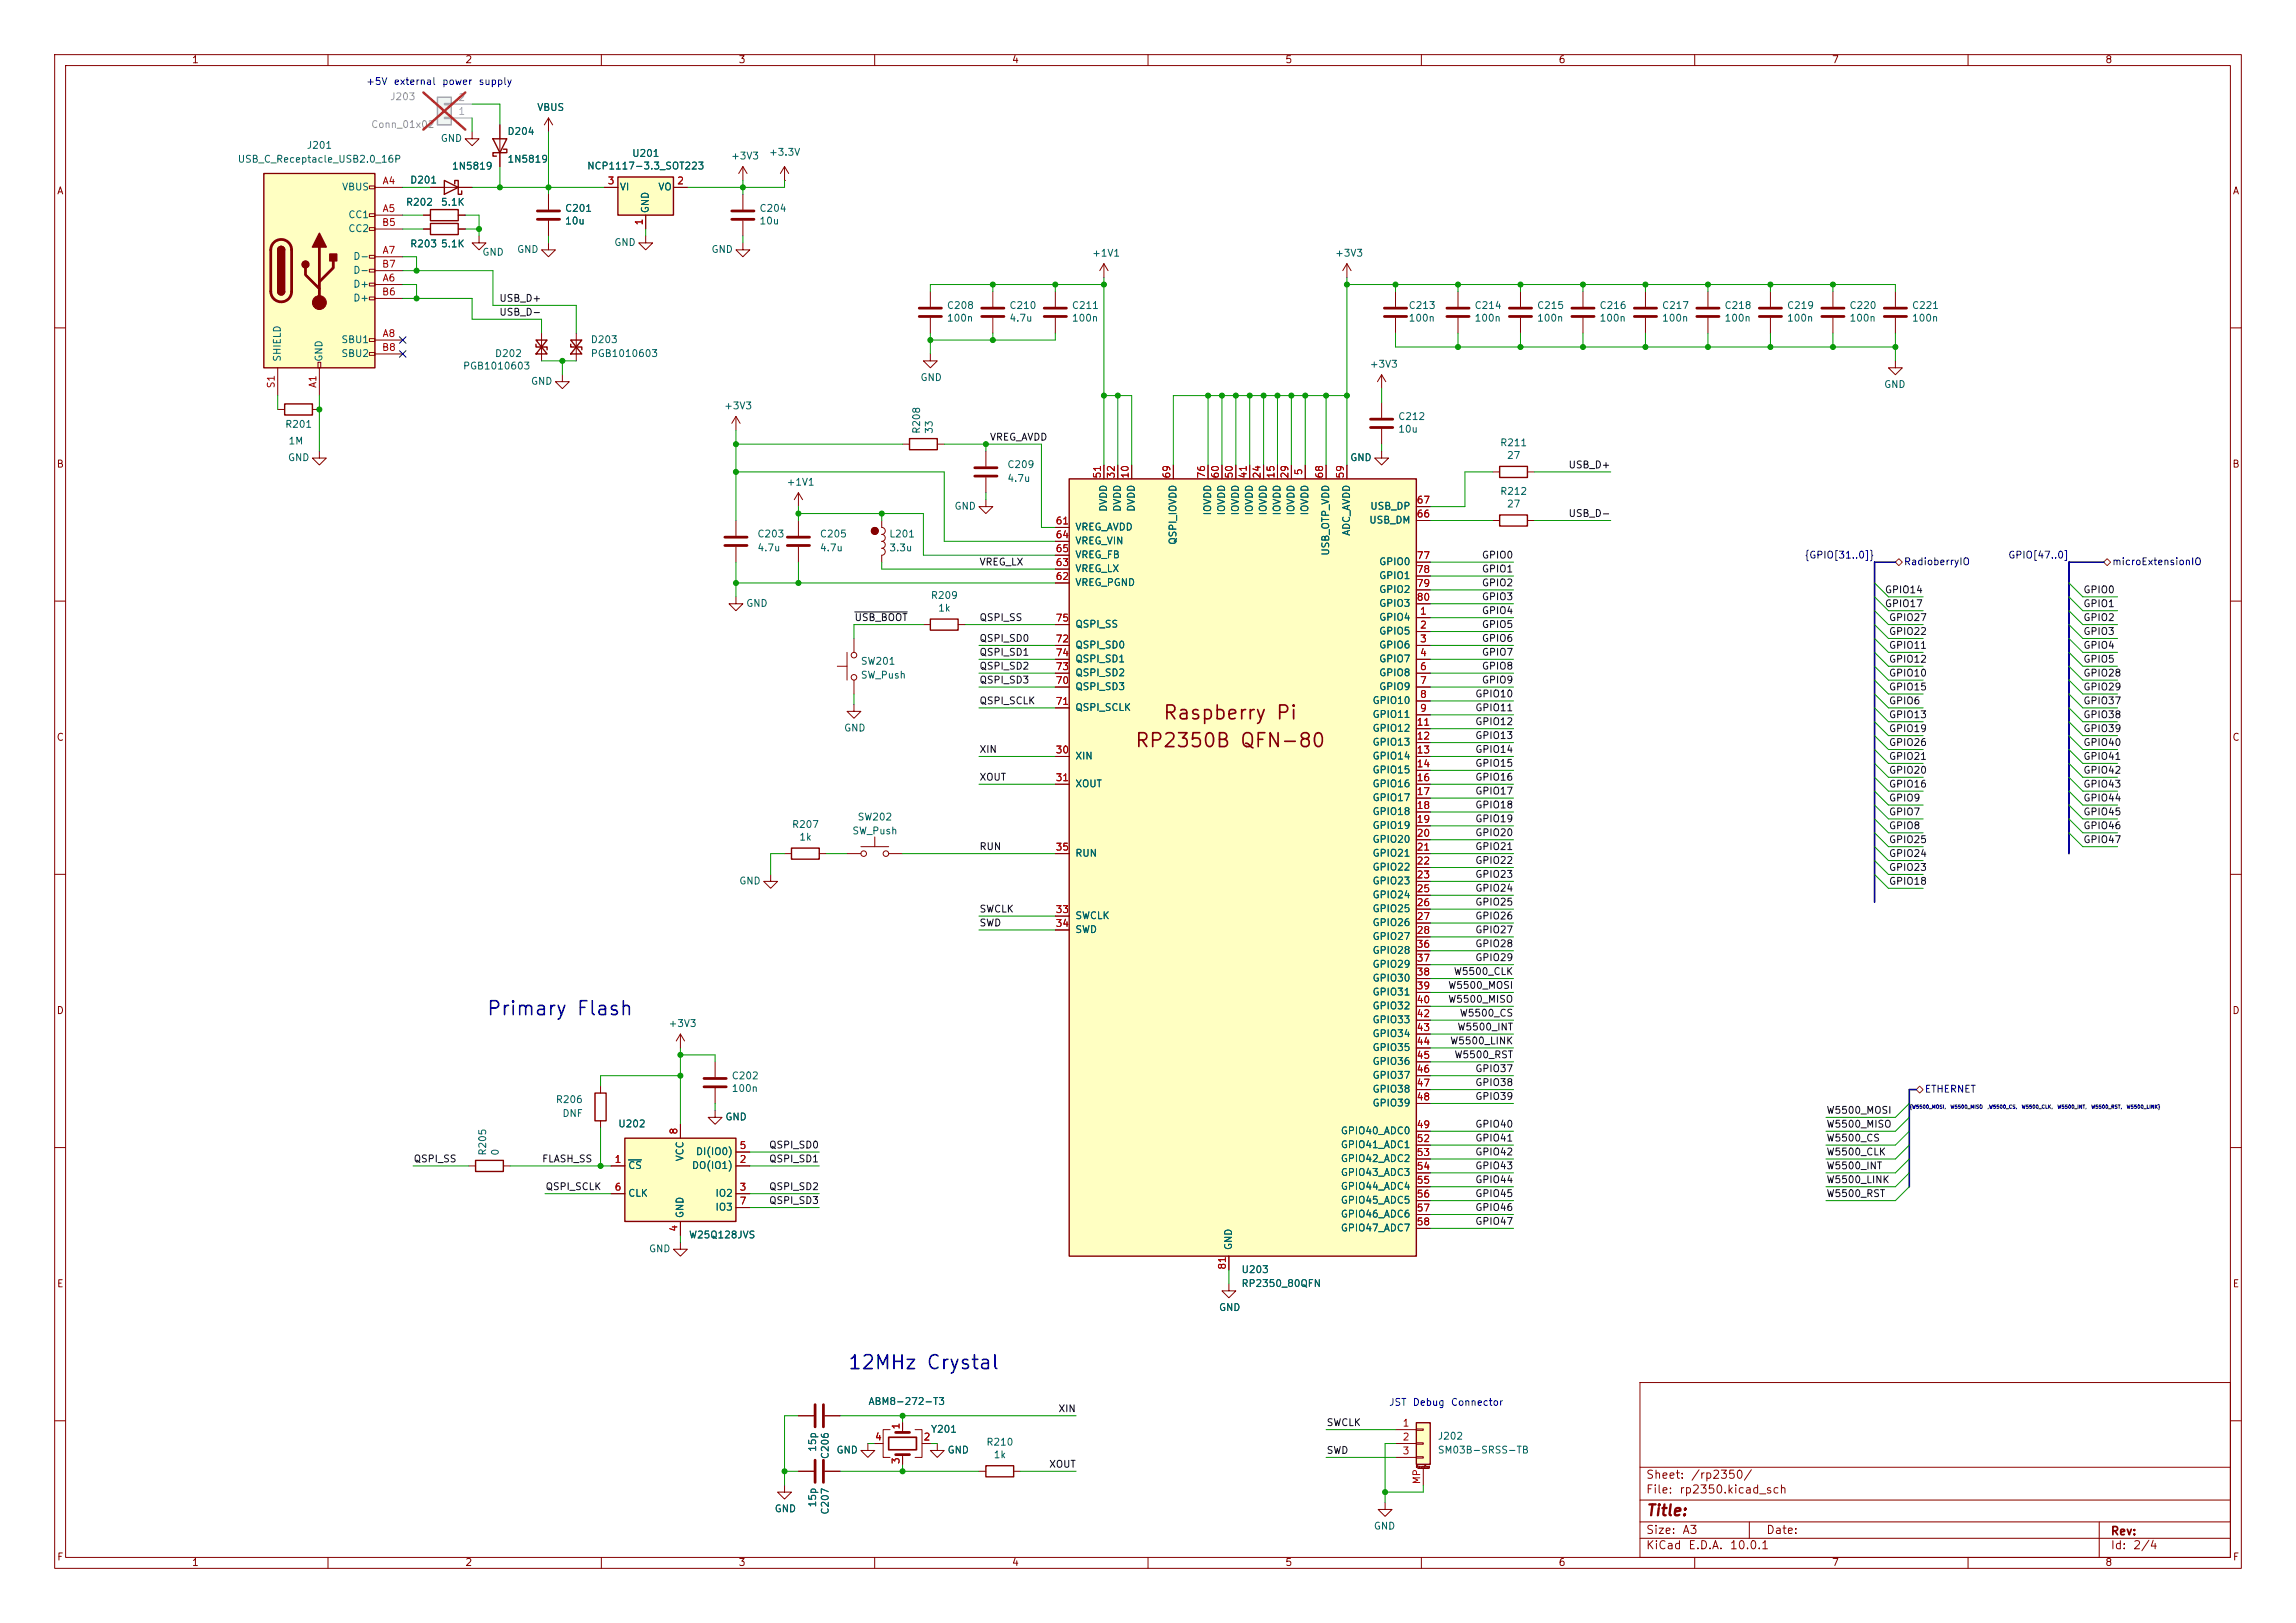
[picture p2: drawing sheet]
<svg xmlns="http://www.w3.org/2000/svg" width="420mm" height="297mm" viewBox="0 0 420 297" stroke-linecap="round" stroke-linejoin="round" font-family="sans-serif">
<defs><g id="words">
<g font-size="2.5" fill="#840000">
<text x="207.5" y="137.4">RP2350B QFN-80</text>
<text x="212.6" y="132.3">Raspberry Pi</text>
</g>
<g font-size="2.5" fill="#0000c2">
<text x="88.9" y="186.4">Primary Flash</text>
<text x="154.9" y="251.2">12MHz Crystal</text>
</g>
<text font-size="2" fill="#840000" x="301" y="277.9">Title:</text>
<g font-size="1.5" fill="#840000">
<text x="301" y="273.7">File:</text>
<text x="301" y="271">Sheet:</text>
<text x="307.1" y="273.7">rp2350.kicad_sch</text>
<text x="309.2" y="271">/rp2350/</text>
<text x="301" y="281.1">Size:</text>
<text x="307.6" y="281.1">A3</text>
<text x="323" y="281.1">Date:</text>
<text x="386" y="281.3">Rev:</text>
<text x="301" y="283.9">KiCad</text>
<text x="308.7" y="283.9">E.D.A.</text>
<text x="316.3" y="283.9">10.0.1</text>
<text x="386" y="283.9">Id:</text>
<text x="390.1" y="283.9">2/4</text>
</g>
<g font-size="1.3" fill="#840000">
<text x="35" y="11.9">1</text>
<text x="85" y="11.9">2</text>
<text x="135" y="11.9">3</text>
<text x="185" y="11.9">4</text>
<text x="235" y="11.9">5</text>
<text x="285" y="11.9">6</text>
<text x="335" y="11.9">7</text>
<text x="385" y="11.9">8</text>
<text x="10.3" y="35.9">A</text>
<text x="408.3" y="35.9">A</text>
<text x="10.3" y="85.9">B</text>
<text x="408.2" y="85.9">B</text>
<text x="10.3" y="135.9">C</text>
<text x="408.2" y="135.9">C</text>
<text x="10.3" y="185.9">D</text>
<text x="408.2" y="185.9">D</text>
<text x="10.3" y="235.9">E</text>
<text x="408.3" y="235.9">E</text>
<text x="10.3" y="285.9">F</text>
<text x="35" y="286.9">1</text>
<text x="85" y="286.9">2</text>
<text x="135" y="286.9">3</text>
<text x="185" y="286.9">4</text>
<text x="235" y="286.9">5</text>
<text x="285" y="286.9">6</text>
<text x="335" y="286.9">7</text>
<text x="385" y="286.9">8</text>
<text x="408.3" y="285.9">F</text>
</g>
<g font-size="1.3" fill="#0000c2">
<text x="66.9" y="15.9">+5V</text>
<text x="71.9" y="15.9">external</text>
<text x="80.8" y="15.9">power</text>
<text x="87.4" y="15.9">supply</text>
<text x="254" y="257.6">JST</text>
<text x="258.3" y="257.6">Debug</text>
<text x="265.3" y="257.6">Connector</text>
</g>
<g font-size="1.3" fill="#989898">
<text x="67.8" y="23.7">Conn_01x02</text>
<text x="71.3" y="18.6">J203</text>
</g>
<g font-size="1.3" fill="#aaa">
<text x="83.7" y="21.3">1</text>
<text x="83.7" y="18.8">2</text>
</g>
<g font-size="1.3" fill="#006464">
<text x="98.2" y="20.6">VBUS</text>
<text x="56" y="27.5">J201</text>
<text x="80.5" y="26.3">GND</text>
<text x="92.7" y="25">D204</text>
<text x="115.5" y="29">U201</text>
<text x="133.6" y="29.5">+3V3</text>
<text x="140.6" y="28.8">+3.3V</text>
<text x="43.4" y="30.1">USB_C_Receptacle_USB2.0_16P</text>
<text x="62.5" y="35.2">VBUS</text>
<text x="74.9" y="33.9">D201</text>
<text x="82.6" y="31.3">1N5819</text>
<text x="92.7" y="30.1">1N5819</text>
<text x="107.3" y="31.3">NCP1117-3.3_SOT223</text>
<text x="113.3" y="35.2">VI</text>
<text x="120.3" y="35.2">VO</text>
<text x="63.6" y="40.2">CC1</text>
<text x="74.2" y="37.9">R202</text>
<text x="80.6" y="37.9">5.1K</text>
<text x="103.3" y="39.1">C201</text>
<text x="103.3" y="41.4">10u</text>
<text x="119" y="39.1" transform="rotate(-90 119 39.1)">GND</text>
<text x="138.8" y="39.1">C204</text>
<text x="138.8" y="41.4">10u</text>
<text x="63.6" y="42.8">CC2</text>
<text x="64.5" y="47.9">D-</text>
<text x="74.9" y="45.6">R203</text>
<text x="80.6" y="45.6">5.1K</text>
<text x="88.1" y="47.1">GND</text>
<text x="94.5" y="46.6">GND</text>
<text x="112.3" y="45.3">GND</text>
<text x="130" y="46.6">GND</text>
<text x="199.7" y="47.3">+1V1</text>
<text x="244.1" y="47.3">+3V3</text>
<text x="64.5" y="52.9">D+</text>
<text x="64.5" y="50.4">D-</text>
<text x="64.5" y="55.5">D+</text>
<text x="173.1" y="56.8">C208</text>
<text x="173.1" y="59.2">100n</text>
<text x="184.5" y="56.8">C210</text>
<text x="184.5" y="59.2">4.7u</text>
<text x="196" y="56.8">C211</text>
<text x="196" y="59.2">100n</text>
<text x="257.6" y="56.8">C213</text>
<text x="257.6" y="59.2">100n</text>
<text x="269.6" y="56.8">C214</text>
<text x="269.6" y="59.2">100n</text>
<text x="281.1" y="56.8">C215</text>
<text x="281.1" y="59.2">100n</text>
<text x="292.5" y="56.8">C216</text>
<text x="292.5" y="59.2">100n</text>
<text x="303.9" y="56.8">C217</text>
<text x="303.9" y="59.2">100n</text>
<text x="315.4" y="56.8">C218</text>
<text x="315.4" y="59.2">100n</text>
<text x="326.8" y="56.8">C219</text>
<text x="326.8" y="59.2">100n</text>
<text x="338.2" y="56.8">C220</text>
<text x="338.2" y="59.2">100n</text>
<text x="349.6" y="56.8">C221</text>
<text x="349.6" y="59.2">100n</text>
<text x="62.3" y="63.1">SBU1</text>
<text x="62.3" y="65.6">SBU2</text>
<text x="90.4" y="65.6">D202</text>
<text x="108" y="63.1">D203</text>
<text x="108" y="65.6">PGB1010603</text>
<text x="51.7" y="66.3" transform="rotate(-90 51.7 66.3)">SHIELD</text>
<text x="59.3" y="66.3" transform="rotate(-90 59.3 66.3)">GND</text>
<text x="84.6" y="67.9">PGB1010603</text>
<text x="97" y="70.7">GND</text>
<text x="168.3" y="70">GND</text>
<text x="250.5" y="67.6">+3V3</text>
<text x="344.5" y="71.3">GND</text>
<text x="132.4" y="75.2">+3V3</text>
<text x="255.7" y="77.2">C212</text>
<text x="52.1" y="78.6">R201</text>
<text x="52.7" y="81.6">1M</text>
<text x="168.6" y="79.5" transform="rotate(-90 168.6 79.5)">R208</text>
<text x="170.9" y="79.5" transform="rotate(-90 170.9 79.5)">33</text>
<text x="255.7" y="79.5">10u</text>
<text x="274.3" y="82">R211</text>
<text x="52.6" y="84.7">GND</text>
<text x="143.8" y="89.2">+1V1</text>
<text x="184.2" y="86">C209</text>
<text x="184.2" y="88.5">4.7u</text>
<text x="246.9" y="84.7">GND</text>
<text x="275.5" y="84.3">27</text>
<text x="174.5" y="93.6">GND</text>
<text x="202.8" y="93.7" transform="rotate(-90 202.8 93.7)">DVDD</text>
<text x="205.3" y="93.7" transform="rotate(-90 205.3 93.7)">DVDD</text>
<text x="207.9" y="93.7" transform="rotate(-90 207.9 93.7)">DVDD</text>
<text x="221.8" y="94.4" transform="rotate(-90 221.8 94.4)">IOVDD</text>
<text x="224.4" y="94.4" transform="rotate(-90 224.4 94.4)">IOVDD</text>
<text x="226.9" y="94.4" transform="rotate(-90 226.9 94.4)">IOVDD</text>
<text x="229.5" y="94.4" transform="rotate(-90 229.5 94.4)">IOVDD</text>
<text x="232" y="94.4" transform="rotate(-90 232 94.4)">IOVDD</text>
<text x="234.5" y="94.4" transform="rotate(-90 234.5 94.4)">IOVDD</text>
<text x="237.1" y="94.4" transform="rotate(-90 237.1 94.4)">IOVDD</text>
<text x="239.6" y="94.4" transform="rotate(-90 239.6 94.4)">IOVDD</text>
<text x="250.5" y="93.6">USB_DP</text>
<text x="274.3" y="90.9">R212</text>
<text x="275.5" y="93.2">27</text>
<text x="138.4" y="98.7">C203</text>
<text x="138.4" y="101.2">4.7u</text>
<text x="149.9" y="98.7">C205</text>
<text x="149.9" y="101.2">4.7u</text>
<text x="162.6" y="98.7">L201</text>
<text x="162.6" y="101.2">3.3u</text>
<text x="196.6" y="97.4">VREG_AVDD</text>
<text x="196.6" y="99.9">VREG_VIN</text>
<text x="215.5" y="99.8" transform="rotate(-90 215.5 99.8)">QSPI_IOVDD</text>
<text x="243.4" y="101.8" transform="rotate(-90 243.4 101.8)">USB_OTP_VDD</text>
<text x="247.2" y="98.2" transform="rotate(-90 247.2 98.2)">ADC_AVDD</text>
<text x="250.4" y="96.1">USB_DM</text>
<text x="196.6" y="107.5">VREG_PGND</text>
<text x="196.6" y="105">VREG_LX</text>
<text x="196.6" y="102.5">VREG_FB</text>
<text x="252.2" y="103.7">GPIO0</text>
<text x="252.2" y="106.3">GPIO1</text>
<text x="136.4" y="111.4">GND</text>
<text x="170.2" y="109.9">R209</text>
<text x="171.5" y="112.2">1k</text>
<text x="252.2" y="113.9">GPIO4</text>
<text x="252.2" y="108.8">GPIO2</text>
<text x="252.2" y="111.4">GPIO3</text>
<text x="196.6" y="119">QSPI_SD0</text>
<text x="196.6" y="115.2">QSPI_SS</text>
<text x="252.2" y="116.4">GPIO5</text>
<text x="252.2" y="119">GPIO6</text>
<text x="157.4" y="121.9">SW201</text>
<text x="157.4" y="124.5">SW_Push</text>
<text x="196.6" y="124.1">QSPI_SD2</text>
<text x="196.6" y="121.5">QSPI_SD1</text>
<text x="252.2" y="121.5">GPIO7</text>
<text x="252.2" y="124.1">GPIO8</text>
<text x="196.6" y="126.6">QSPI_SD3</text>
<text x="196.6" y="130.4">QSPI_SCLK</text>
<text x="251" y="129.1">GPIO10</text>
<text x="251" y="131.7">GPIO11</text>
<text x="252.2" y="126.6">GPIO9</text>
<text x="154.3" y="134.2">GND</text>
<text x="251" y="134.2">GPIO12</text>
<text x="251" y="136.8">GPIO13</text>
<text x="196.6" y="139.3">XIN</text>
<text x="251" y="139.3">GPIO14</text>
<text x="251" y="141.8">GPIO15</text>
<text x="196.6" y="144.4">XOUT</text>
<text x="251" y="144.4">GPIO16</text>
<text x="251" y="146.9">GPIO17</text>
<text x="251" y="149.5">GPIO18</text>
<text x="144.8" y="151.8">R207</text>
<text x="146.1" y="154.1">1k</text>
<text x="155.8" y="153">SW_Push</text>
<text x="156.8" y="150.5">SW202</text>
<text x="251" y="152">GPIO19</text>
<text x="251" y="154.5">GPIO20</text>
<text x="196.6" y="157.1">RUN</text>
<text x="251" y="157.1">GPIO21</text>
<text x="251" y="159.6">GPIO22</text>
<text x="135.1" y="162.2">GND</text>
<text x="251" y="162.2">GPIO23</text>
<text x="251" y="164.7">GPIO24</text>
<text x="251" y="167.2">GPIO25</text>
<text x="196.6" y="168.5">SWCLK</text>
<text x="196.6" y="171">SWD</text>
<text x="251" y="169.8">GPIO26</text>
<text x="251" y="172.3">GPIO27</text>
<text x="251" y="174.9">GPIO28</text>
<text x="251" y="177.4">GPIO29</text>
<text x="251" y="179.9">GPIO30</text>
<text x="251" y="182.5">GPIO31</text>
<text x="251" y="185">GPIO32</text>
<text x="122.2" y="188.2">+3V3</text>
<text x="251" y="187.6">GPIO33</text>
<text x="251" y="190.1">GPIO34</text>
<text x="133.7" y="197.8">C202</text>
<text x="251" y="192.6">GPIO35</text>
<text x="251" y="195.2">GPIO36</text>
<text x="251" y="197.7">GPIO37</text>
<text x="101.6" y="202.2">R206</text>
<text x="133.7" y="200.1">100n</text>
<text x="251" y="200.3">GPIO38</text>
<text x="251" y="202.8">GPIO39</text>
<text x="102.8" y="204.7">DNF</text>
<text x="113" y="206.6">U202</text>
<text x="132.6" y="205.3">GND</text>
<text x="245.2" y="207.9">GPIO40_ADC0</text>
<text x="89.2" y="211.6" transform="rotate(-90 89.2 211.6)">R205</text>
<text x="91.5" y="211.6" transform="rotate(-90 91.5 211.6)">0</text>
<text x="114.8" y="214.2">CS</text>
<text x="125.3" y="212.6" transform="rotate(-90 125.3 212.6)">VCC</text>
<text x="126.5" y="214.2">DO(IO1)</text>
<text x="127.2" y="211.7">DI(IO0)</text>
<text x="245.2" y="210.4">GPIO41_ADC1</text>
<text x="245.2" y="213">GPIO42_ADC2</text>
<text x="245.2" y="215.5">GPIO43_ADC3</text>
<text x="114.8" y="219.3">CLK</text>
<text x="130.8" y="219.3">IO2</text>
<text x="130.8" y="221.8">IO3</text>
<text x="245.2" y="218">GPIO44_ADC4</text>
<text x="245.2" y="220.6">GPIO45_ADC5</text>
<text x="125.3" y="223" transform="rotate(-90 125.3 223)">GND</text>
<text x="125.9" y="226.9">W25Q128JVS</text>
<text x="245.2" y="223.1">GPIO46_ADC6</text>
<text x="245.2" y="225.7">GPIO47_ADC7</text>
<text x="118.6" y="229.5">GND</text>
<text x="225.7" y="228.9" transform="rotate(-90 225.7 228.9)">GND</text>
<text x="227" y="233.3">U203</text>
<text x="227" y="235.8">RP2350_80QFN</text>
<text x="222.9" y="240.2">GND</text>
<text x="158.8" y="257.4">ABM8-272-T3</text>
<text x="170.2" y="262.5">Y201</text>
<text x="262.9" y="263.8">J202</text>
<text x="149.6" y="265.8" transform="rotate(-90 149.6 265.8)">15p</text>
<text x="151.9" y="267.1" transform="rotate(-90 151.9 267.1)">C206</text>
<text x="152.9" y="266.3">GND</text>
<text x="173.2" y="266.3">GND</text>
<text x="180.3" y="264.8">R210</text>
<text x="181.7" y="267.2">1k</text>
<text x="262.9" y="266.3">SM03B-SRSS-TB</text>
<text x="149.6" y="275.9" transform="rotate(-90 149.6 275.9)">15p</text>
<text x="141.6" y="277">GND</text>
<text x="151.9" y="277.3" transform="rotate(-90 151.9 277.3)">C207</text>
<text x="251.2" y="280.2">GND</text>
</g>
<g font-size="1.3" fill="#a90000">
<text x="69.9" y="34">A4</text>
<text x="111.1" y="34">3</text>
<text x="123.8" y="34">2</text>
<text x="69.8" y="41.7">B5</text>
<text x="69.9" y="39.1">A5</text>
<text x="117.9" y="41.3" transform="rotate(-90 117.9 41.3)">1</text>
<text x="69.9" y="46.7">A7</text>
<text x="69.8" y="49.3">B7</text>
<text x="69.9" y="51.8">A6</text>
<text x="69.8" y="54.4">B6</text>
<text x="69.8" y="64.5">B8</text>
<text x="69.9" y="62">A8</text>
<text x="50.5" y="71.2" transform="rotate(-90 50.5 71.2)">S1</text>
<text x="58.2" y="71.1" transform="rotate(-90 58.2 71.1)">A1</text>
<text x="201.7" y="87.7" transform="rotate(-90 201.7 87.7)">51</text>
<text x="204.2" y="87.7" transform="rotate(-90 204.2 87.7)">32</text>
<text x="206.8" y="87.7" transform="rotate(-90 206.8 87.7)">10</text>
<text x="214.4" y="87.7" transform="rotate(-90 214.4 87.7)">69</text>
<text x="220.7" y="87.7" transform="rotate(-90 220.7 87.7)">76</text>
<text x="223.3" y="87.7" transform="rotate(-90 223.3 87.7)">60</text>
<text x="225.8" y="87.7" transform="rotate(-90 225.8 87.7)">50</text>
<text x="228.3" y="87.7" transform="rotate(-90 228.3 87.7)">41</text>
<text x="230.9" y="87.7" transform="rotate(-90 230.9 87.7)">24</text>
<text x="233.4" y="87.7" transform="rotate(-90 233.4 87.7)">15</text>
<text x="236" y="87.7" transform="rotate(-90 236 87.7)">29</text>
<text x="238.5" y="87.1" transform="rotate(-90 238.5 87.1)">5</text>
<text x="242.3" y="87.7" transform="rotate(-90 242.3 87.7)">68</text>
<text x="246.1" y="87.7" transform="rotate(-90 246.1 87.7)">59</text>
<text x="259" y="95">66</text>
<text x="259" y="92.5">67</text>
<text x="193" y="96.3">61</text>
<text x="193" y="98.8">64</text>
<text x="193" y="101.3">65</text>
<text x="193" y="106.4">62</text>
<text x="193" y="103.9">63</text>
<text x="259" y="102.6">77</text>
<text x="259" y="105.2">78</text>
<text x="259" y="107.7">79</text>
<text x="259" y="110.2">80</text>
<text x="259.6" y="112.8">1</text>
<text x="193" y="117.9">72</text>
<text x="193" y="114">75</text>
<text x="259.6" y="115.3">2</text>
<text x="259.6" y="117.9">3</text>
<text x="193" y="125.5">70</text>
<text x="193" y="122.9">73</text>
<text x="193" y="120.4">74</text>
<text x="259.6" y="120.4">4</text>
<text x="259.6" y="122.9">6</text>
<text x="259.6" y="125.5">7</text>
<text x="193" y="129.3">71</text>
<text x="259.6" y="128">8</text>
<text x="259.6" y="130.6">9</text>
<text x="259" y="133.1">11</text>
<text x="259" y="135.6">12</text>
<text x="193" y="138.2">30</text>
<text x="193" y="143.3">31</text>
<text x="259" y="138.2">13</text>
<text x="259" y="140.7">14</text>
<text x="259" y="143.3">16</text>
<text x="259" y="145.8">17</text>
<text x="259" y="148.3">18</text>
<text x="193" y="156">35</text>
<text x="259" y="150.9">19</text>
<text x="259" y="153.4">20</text>
<text x="259" y="156">21</text>
<text x="259" y="158.5">22</text>
<text x="259" y="161">23</text>
<text x="193" y="167.4">33</text>
<text x="259" y="163.6">25</text>
<text x="259" y="166.1">26</text>
<text x="193" y="169.9">34</text>
<text x="259" y="168.7">27</text>
<text x="259" y="171.2">28</text>
<text x="259" y="173.7">36</text>
<text x="259" y="176.3">37</text>
<text x="259" y="178.8">38</text>
<text x="259" y="181.4">39</text>
<text x="259" y="183.9">40</text>
<text x="259" y="186.4">42</text>
<text x="259" y="189">43</text>
<text x="259" y="191.5">44</text>
<text x="259" y="194.1">45</text>
<text x="259" y="196.6">46</text>
<text x="259" y="199.1">47</text>
<text x="259" y="201.7">48</text>
<text x="124.2" y="207.7" transform="rotate(-90 124.2 207.7)">8</text>
<text x="259" y="206.8">49</text>
<text x="259" y="209.3">52</text>
<text x="112.3" y="213.1">1</text>
<text x="135.2" y="213.1">2</text>
<text x="135.2" y="210.6">5</text>
<text x="259" y="211.8">53</text>
<text x="259" y="214.4">54</text>
<text x="112.3" y="218.2">6</text>
<text x="135.2" y="218.2">3</text>
<text x="135.2" y="220.7">7</text>
<text x="259" y="216.9">55</text>
<text x="259" y="219.5">56</text>
<text x="259" y="222">57</text>
<text x="124.2" y="225.5" transform="rotate(-90 124.2 225.5)">4</text>
<text x="259" y="224.5">58</text>
<text x="224.5" y="232.5" transform="rotate(-90 224.5 232.5)">81</text>
<text x="159.9" y="263.9">4</text>
<text x="164.8" y="261.7" transform="rotate(-90 164.8 261.7)">1</text>
<text x="168.8" y="263.9">2</text>
<text x="256.5" y="261.4">1</text>
<text x="256.5" y="263.9">2</text>
<text x="164.8" y="268" transform="rotate(-90 164.8 268)">3</text>
<text x="256.5" y="266.4">3</text>
<text x="260.1" y="271.7" transform="rotate(-90 260.1 271.7)">MP</text>
</g>
<g font-size="1.3" fill="#0f0f0f">
<text x="91.2" y="58.1">USB_D-</text>
<text x="91.2" y="55.5">USB_D+</text>
<text x="181" y="80.9">VREG_AVDD</text>
<text x="286.8" y="86">USB_D+</text>
<text x="286.8" y="94.9">USB_D-</text>
<text x="179.1" y="103.8">VREG_LX</text>
<text x="271" y="105.1">GPIO1</text>
<text x="271" y="107.6">GPIO2</text>
<text x="271" y="102.5">GPIO0</text>
<text x="156.2" y="114">USB_BOOT</text>
<text x="179.1" y="114">QSPI_SS</text>
<text x="271" y="110.1">GPIO3</text>
<text x="271" y="112.7">GPIO4</text>
<text x="344.7" y="108.9">GPIO14</text>
<text x="344.7" y="111.4">GPIO17</text>
<text x="345.4" y="114">GPIO27</text>
<text x="381" y="114">GPIO2</text>
<text x="381" y="111.4">GPIO1</text>
<text x="381" y="108.9">GPIO0</text>
<text x="179.1" y="117.8">QSPI_SD0</text>
<text x="271" y="115.2">GPIO5</text>
<text x="271" y="117.8">GPIO6</text>
<text x="345.4" y="116.5">GPIO22</text>
<text x="345.4" y="119">GPIO11</text>
<text x="381" y="119">GPIO4</text>
<text x="381" y="116.5">GPIO3</text>
<text x="179.1" y="120.3">QSPI_SD1</text>
<text x="179.1" y="122.8">QSPI_SD2</text>
<text x="179.1" y="125.4">QSPI_SD3</text>
<text x="271" y="122.8">GPIO8</text>
<text x="271" y="125.4">GPIO9</text>
<text x="271" y="120.3">GPIO7</text>
<text x="345.4" y="124.1">GPIO10</text>
<text x="345.4" y="121.6">GPIO12</text>
<text x="381" y="121.6">GPIO5</text>
<text x="381" y="124.1">GPIO28</text>
<text x="179.1" y="129.2">QSPI_SCLK</text>
<text x="269.8" y="130.5">GPIO11</text>
<text x="269.8" y="127.9">GPIO10</text>
<text x="345.4" y="131.7">GPIO13</text>
<text x="345.4" y="126.7">GPIO15</text>
<text x="345.4" y="129.2">GPIO6</text>
<text x="381" y="126.7">GPIO29</text>
<text x="381" y="129.2">GPIO37</text>
<text x="381" y="131.7">GPIO38</text>
<text x="269.8" y="133">GPIO12</text>
<text x="269.8" y="135.5">GPIO13</text>
<text x="345.4" y="136.8">GPIO26</text>
<text x="345.4" y="134.3">GPIO19</text>
<text x="381" y="136.8">GPIO40</text>
<text x="381" y="134.3">GPIO39</text>
<text x="179.1" y="138.1">XIN</text>
<text x="179.1" y="143.2">XOUT</text>
<text x="269.8" y="140.6">GPIO15</text>
<text x="269.8" y="143.2">GPIO16</text>
<text x="269.8" y="138.1">GPIO14</text>
<text x="345.4" y="139.4">GPIO21</text>
<text x="345.4" y="141.9">GPIO20</text>
<text x="381" y="141.9">GPIO42</text>
<text x="381" y="139.4">GPIO41</text>
<text x="269.8" y="145.7">GPIO17</text>
<text x="269.8" y="148.2">GPIO18</text>
<text x="345.4" y="144.4">GPIO16</text>
<text x="345.4" y="149.5">GPIO7</text>
<text x="345.4" y="147">GPIO9</text>
<text x="381" y="144.4">GPIO43</text>
<text x="381" y="147">GPIO44</text>
<text x="381" y="149.5">GPIO45</text>
<text x="179.1" y="155.9">RUN</text>
<text x="269.8" y="155.9">GPIO21</text>
<text x="269.8" y="150.8">GPIO19</text>
<text x="269.8" y="153.3">GPIO20</text>
<text x="345.4" y="154.6">GPIO25</text>
<text x="345.4" y="152.1">GPIO8</text>
<text x="381" y="154.6">GPIO47</text>
<text x="381" y="152.1">GPIO46</text>
<text x="269.8" y="158.4">GPIO22</text>
<text x="269.8" y="160.9">GPIO23</text>
<text x="345.4" y="157.1">GPIO24</text>
<text x="345.4" y="159.7">GPIO23</text>
<text x="179.1" y="167.3">SWCLK</text>
<text x="269.8" y="166">GPIO25</text>
<text x="269.8" y="163.5">GPIO24</text>
<text x="345.4" y="162.2">GPIO18</text>
<text x="179.1" y="169.8">SWD</text>
<text x="269.8" y="173.6">GPIO28</text>
<text x="269.8" y="171.1">GPIO27</text>
<text x="269.8" y="168.6">GPIO26</text>
<text x="265.8" y="178.7">W5500_CLK</text>
<text x="269.8" y="176.2">GPIO29</text>
<text x="264.8" y="183.8">W5500_MISO</text>
<text x="264.8" y="181.3">W5500_MOSI</text>
<text x="265.2" y="191.4">W5500_LINK</text>
<text x="266.5" y="188.9">W5500_INT</text>
<text x="266.9" y="186.3">W5500_CS</text>
<text x="266" y="194">W5500_RST</text>
<text x="269.8" y="196.5">GPIO37</text>
<text x="269.8" y="201.6">GPIO39</text>
<text x="269.8" y="199">GPIO38</text>
<text x="269.8" y="206.7">GPIO40</text>
<text x="269.8" y="209.2">GPIO41</text>
<text x="334" y="204.1">W5500_MOSI</text>
<text x="334" y="206.7">W5500_MISO</text>
<text x="334" y="209.2">W5500_CS</text>
<text x="75.6" y="213">QSPI_SS</text>
<text x="99.1" y="213">FLASH_SS</text>
<text x="140.6" y="213">QSPI_SD1</text>
<text x="140.6" y="210.5">QSPI_SD0</text>
<text x="269.8" y="214.3">GPIO43</text>
<text x="269.8" y="211.7">GPIO42</text>
<text x="334" y="214.3">W5500_INT</text>
<text x="334" y="211.7">W5500_CLK</text>
<text x="99.7" y="218.1">QSPI_SCLK</text>
<text x="140.6" y="218.1">QSPI_SD2</text>
<text x="140.6" y="220.6">QSPI_SD3</text>
<text x="269.8" y="219.4">GPIO45</text>
<text x="269.8" y="221.9">GPIO46</text>
<text x="269.8" y="216.8">GPIO44</text>
<text x="334" y="216.8">W5500_LINK</text>
<text x="334" y="219.4">W5500_RST</text>
<text x="269.8" y="224.4">GPIO47</text>
<text x="193.5" y="258.7">XIN</text>
<text x="242.6" y="261.3">SWCLK</text>
<text x="191.8" y="268.9">XOUT</text>
<text x="242.6" y="266.4">SWD</text>
</g>
<g font-size="1.3" fill="#000084">
<text x="330" y="102.5">{GPIO[31..0]}</text>
<text x="348.2" y="103.7">RadioberryIO</text>
<text x="367.2" y="102.5">GPIO[47..0]</text>
<text x="386.3" y="103.7">microExtensionIO</text>
<text x="352" y="200.3">ETHERNET</text>
</g>
<g font-size=".6" fill="#000084">
<text x="349.2" y="203">{W5500_MOSI,</text>
<text x="356.7" y="203">W5500_MISO</text>
<text x="363.5" y="203">,W5500_CS,</text>
<text x="369.7" y="203">W5500_CLK,</text>
<text x="376.3" y="203">W5500_INT,</text>
<text x="382.5" y="203">W5500_RST,</text>
<text x="388.9" y="203">W5500_LINK}</text>
</g>
<text font-size=".4" fill="#840000" x="259" y="268.7">Mounting</text>
</g></defs>
<g fill="none" stroke="#840000" stroke-width=".18">
<path d="M10 10h400v277h-400zM12 12h396v273h-396zM60 10v2M110 10v2M160 10v2M210 10v2M260 10v2M310 10v2M360 10v2M77.5 39.4h1.2M78.7 34.3h7.7M83.8 39.4h1.3"/>
<path d="M86.4 24.1v1.3h1.2l-1.2 1.3-1.3-1.3h1.3M91.4 22.9v7.6M77.5 41.9h1.2M83.8 41.9h1.3M246.4 48.3l-.8 1.2M246.4 48.3l.7 1.2M246.4 48.3v2.5M266.7 53.3v2.8M266.7 58.2v2.8M335.3 53.3v2.8M335.3 58.2v2.8M346.7 53.3v2.8"/>
<path d="M346.7 58.2v2.8M10 60h2M170.2 64.8v1.2h1.2l-1.2 1.3-1.3-1.3h1.3M408 60h2M134.6 95.3v2.7M10 110h2M134.6 100.1v2.8M408 110h2M10 160h2M143.5 156.2h1.3M149.9 156.2h1.2M154.9 156.2h2.6"/>
<path d="M157.5 154.9h5.1M160 153.2v1.7M162.6 156.2h2.5M408 160h2M130.8 194.3v2.8M130.8 199.1v2.8M10 210h2M408 210h2M146 259.1h2.8M150.9 259.1h2.8M300 253h108v32h-108zM10 260h2"/>
<path d="M300 278.5h108M300 274.5h108M300 268.5h108M320 278.5v3M384 278.5v6.5M408 260h2M60 285v2M110 285v2M160 285v2M210 285v2M260 285v2M300 281.5h108"/>
<path d="M310 285v2M360 285v2"/>
<circle cx="158" cy="156.2" r=".51"/>
<circle cx="162.1" cy="156.2" r=".51"/>
</g>
<circle cx="160" cy="97.2" r=".63" fill="#840000" stroke="#840000" stroke-width=".18"/>
<path d="M264.7 56.4h4M264.7 57.9h4M333.2 56.4h4.1M333.2 57.9h4.1M344.7 56.4h4M344.7 57.9h4M132.6 98.3h4.1M132.6 99.8h4.1M128.8 197.4h4M128.8 198.9h4M149.1 257v4.1M150.6 257v4.1" fill="none" stroke="#840000" stroke-width=".51"/>
<path d="M78.7 38.4h5.1v2h-5.1zM81.3 33l2.5 1.3-2.5 1.3zM83.2 33.7v-.7h.6v2.6h.7v-.7M90.2 25.4h2.5l-1.3 2.5zM92.1 27.3h.6v.6h-2.5v.7h.6M78.7 40.9h5.1v2h-5.1zM144.8 155.2h5.1v2h-5.1z" fill="none" stroke="#840000" stroke-width=".25"/>
<path d="M195.6 87.6h63.5v142.3h-63.5z" fill="#ffffc2"/>
<path d="M195.6 87.6h63.5v142.3h-63.5z" fill="none" stroke="#840000" stroke-width=".25"/>
<g fill="none" stroke="#840000" stroke-width=".18">
<path d="M346.7 66v1.3h-1.3l1.3 1.3 1.3-1.3h-1.3M58.4 82.6v1.2h1.3l-1.3 1.3-1.3-1.3h1.3M193 96.5h2.6M193 99.1h2.6M201.9 85.1v2.5M204.5 85.1v2.5M207 85.1v2.5M214.6 85.1v2.5M221 85.1v2.5M223.5 85.1v2.5M226.1 85.1v2.5M228.6 85.1v2.5"/>
<path d="M231.1 85.1v2.5M233.7 85.1v2.5M236.2 85.1v2.5M238.8 85.1v2.5M242.6 85.1v2.5M246.4 85.1v2.5M259.1 95.3h2.5M259.1 92.7h2.5M193 118.1h2.6M193 106.7h2.6M193 104.1h2.6M193 101.6h2.6"/>
<path d="M193 114.3h2.6M259.1 113h2.5M259.1 115.6h2.5M259.1 118.1h2.5M259.1 102.9h2.5M259.1 105.4h2.5M259.1 108h2.5M259.1 110.5h2.5M193 120.7h2.6M193 123.2h2.6M193 125.7h2.6M193 138.4h2.6"/>
<path d="M193 129.5h2.6M259.1 120.7h2.5M259.1 123.2h2.5M259.1 125.7h2.5M259.1 128.3h2.5M259.1 130.8h2.5M259.1 133.4h2.5M259.1 135.9h2.5M259.1 138.4h2.5M193 143.5h2.6M193 156.2h2.6M259.1 141h2.5"/>
<path d="M259.1 143.5h2.5M259.1 146.1h2.5M259.1 148.6h2.5M259.1 151.1h2.5M259.1 153.7h2.5M259.1 156.2h2.5M259.1 158.8h2.5M193 167.6h2.6M193 170.2h2.6M259.1 161.3h2.5M259.1 163.8h2.5M259.1 166.4h2.5"/>
<path d="M259.1 168.9h2.5M259.1 171.5h2.5M259.1 174h2.5M259.1 176.5h2.5M259.1 179.1h2.5M259.1 181.6h2.5M259.1 184.2h2.5M259.1 186.7h2.5M259.1 189.2h2.5M259.1 191.8h2.5M259.1 194.3h2.5M259.1 196.9h2.5"/>
<path d="M259.1 199.4h2.5M259.1 201.9h2.5M259.1 207h2.5M259.1 209.6h2.5M259.1 212.1h2.5M259.1 214.6h2.5M259.1 217.2h2.5M259.1 219.7h2.5M224.8 229.9v2.5M259.1 222.2h2.5M259.1 224.8h2.5"/>
</g>
<path d="M48.3 31.8h20.3v35.5h-20.3z" fill="#ffffc2"/>
<g fill="none" stroke="#840000" stroke-width=".18">
<path d="M67.6 34h1v.5h-1zM67.6 39.1h1v.5h-1zM68.6 34.3h5.1M68.6 39.4h5.1M100.3 21.6v2.5M100.3 35.6v2.8M100.3 21.6l-.7 1.3M100.3 21.6l.8 1.3M67.6 41.7h1v.5h-1zM67.6 46.7h1v.5h-1zM67.6 49.3h1v.5h-1zM67.6 51.8h1v.5h-1z"/>
<path d="M67.6 54.4h1v.5h-1zM68.6 52.1h5.1M68.6 47h5.1M68.6 41.9h5.1M68.6 54.6h5.1M68.6 49.5h5.1M100.3 40.4v2.8M181.6 53.3v2.8M181.6 58.2v2.8M193 53.3v2.8M193 58.2v2.8M201.9 48.3l-.7 1.2"/>
<path d="M201.9 48.3l.8 1.2M201.9 48.3v2.5M289.6 53.3v2.8M289.6 58.2v2.8M50.8 67.3v5.1M50.8 74.9h1.3M57.1 74.9h1.3M58.2 66.3h.5v1h-.5zM58.4 67.3v5.1M67.6 62h1v.5h-1zM67.6 64.5h1v.5h-1zM68.6 62.2h5.1"/>
<path d="M68.6 64.8h5.1M105.4 61v5M134.6 76.2l-.7 1.3M134.6 76.2l.8 1.3M134.6 76.2v2.5M146 90.2l-.7 1.2M146 90.2l.8 1.2M146 90.2v2.5M146 95.3v2.7M161.3 95.3v1.2a.64 .64 0 0 1 .6 .7 .64 .64 0 0 1-.6 .6M161.3 97.8a.64 .64 0 0 1 .6 .6 .64 .64 0 0 1-.6 .7 .64 .64 0 0 1 .6 .6 .64 .64 0 0 1-.6 .6 .64 .64 0 0 1 .6 .7 .64 .64 0 0 1-.6 .6v1.3M180.3 91.4v1.3h1.3l-1.3 1.3-1.2-1.3h1.2"/>
<path d="M180.3 82.6v2.7M180.3 87.4v2.8M146 100.1v2.8M154.9 119.4v5.1M156.2 116.8v2.6M153.2 121.9h1.7M156.2 128.9v1.3h1.3l-1.3 1.2-1.3-1.2h1.3M156.2 124.5v2.5M141 160v1.3h1.2l-1.2 1.3-1.3-1.3h1.3M124.5 189.2l-.8 1.3M124.5 189.2l.7 1.3M124.5 189.2v2.6"/>
<path d="M224.8 234.9v1.3h1.3l-1.3 1.3-1.3-1.3h1.3"/>
<circle cx="156.2" cy="119.9" r=".51"/>
<circle cx="156.2" cy="124" r=".51"/>
</g>
<path d="M48.3 31.8h20.3v35.5h-20.3zM50.8 45.7a.64 .64 0 0 1 .6-.6 .64 .64 0 0 1 .7 .6M50.8 53.3a.64 .64 0 0 0 .6 .7 .64 .64 0 0 0 .7-.7M52.1 73.9h5v2h-5zM104.4 62.2h2l-2 2.6h2zM104.4 63v.5h2v.5" fill="none" stroke="#840000" stroke-width=".25"/>
<g fill="none" stroke="#840000" stroke-width=".51">
<path d="M98.3 38.6h4.1M50.1 44.4a1.9 1.9 0 0 1 2.1-.4 1.9 1.9 0 0 1 1.1 1.7v7.6a1.91 1.91 0 0 1-1.9 1.9 1.91 1.91 0 0 1-1.9-1.9v-7.7l.2-.7zM55.9 49v1.3l2.5 2.5M58.4 45.2v10.2M61 47.8v1.2l-2.6 2.6M98.3 40.1h4.1M179.6 56.4h4M179.6 57.9h4M191 56.4h4.1M191 57.9h4.1M287.5 56.4h4.1M287.5 57.9h4.1"/>
<path d="M144 98.3h4.1M144 99.8h4.1M178.3 85.6h4.1M178.3 87.1h4.1"/>
</g>
<g fill="#840000" stroke="#840000" stroke-width=".25">
<path d="M50.8 45.7h1.3v7.6h-1.3z"/>
<path d="M51 45.3a.64 .64 0 0 1 .7-.2 .64 .64 0 0 1 .4 .6h-1.3z"/>
<path d="M50.8 53.3h1.3a.64 .64 0 0 1-.7 .7 .64 .64 0 0 1-.6-.7z"/>
<path d="M58.4 42.7l1.3 2.5h-2.6z"/>
<path d="M60.3 46.5h1.3v1.3h-1.3z"/>
<circle cx="55.9" cy="48.4" r=".63"/>
</g>
<circle cx="58.4" cy="55.4" r="1.27" fill="#840000" stroke="#840000" stroke-width=".18"/>
<path d="M80 17.8h2.5v5.1h-2.5z" fill="#f0f0f0"/>
<path d="M80 17.8h2.5v5.1h-2.5z" fill="none" stroke="#a1a1a1" stroke-width=".25"/>
<path d="M81.3 18.9h1.2v.3h-1.2zM82.5 19.1h3.9M81.3 21.5h1.2v.2h-1.2zM82.5 21.6h3.9" fill="none" stroke="#a1a1a1" stroke-width=".18"/>
<path d="M77.4 16.9l7.7 6.8M85.1 16.9l-7.7 6.8" fill="none" stroke="#e12e31" stroke-width=".46"/>
<g fill="none" stroke="#840000" stroke-width=".18">
<path d="M135.9 30.5v2.5M135.9 35.6v2.8M135.9 30.5l-.8 1.3M135.9 30.5l.8 1.3M143.5 33h.1M143.5 30.5l-.8 1.3M143.5 30.5l.8 1.3M143.5 30.5v2.5M87.6 43.2v1.3h1.3l-1.3 1.2-1.2-1.2h1.2M118.1 43.2v1.3h1.3l-1.3 1.2-1.3-1.2h1.3M135.9 40.4v2.8M102.9 68.6v1.3h1.2l-1.2 1.2-1.3-1.2h1.3"/>
<path d="M165.1 81.3h1.3M171.4 81.3h1.3M252.7 82.6v1.2h1.3l-1.3 1.3-1.2-1.3h1.2M168.9 114.3h1.3M175.3 114.3h1.2M109.9 198.8v1.2M85.7 213.4h1.3M92.1 213.4h1.2M109.9 205.1v1.3"/>
</g>
<path d="M166.4 80.3h5v2h-5zM170.2 113.3h5.1v2h-5.1zM87 212.3h5.1v2.1h-5.1zM108.8 200h2.1v5.1h-2.1z" fill="none" stroke="#840000" stroke-width=".25"/>
<path d="M133.9 38.6h4M133.9 40.1h4" fill="none" stroke="#840000" stroke-width=".51"/>
<path d="M113 32.4h10.2v7h-10.2z" fill="#ffffc2"/>
<path d="M113 32.4h10.2v7h-10.2zM98 62.2h2.1l-2.1 2.6h2.1zM98 63v.5h2.1v.5M180.3 268.2h5.1v2.1h-5.1z" fill="none" stroke="#840000" stroke-width=".25"/>
<g fill="none" stroke="#840000" stroke-width=".18">
<path d="M110.5 34.3h2.5M118.1 39.4v2.5M123.2 34.3h2.5M100.3 44.5v1.2h1.3l-1.3 1.3-1.2-1.3h1.2M135.9 44.5v1.2h1.3l-1.3 1.3-1.3-1.3h1.3M255.3 53.3v2.8M255.3 58.2v2.8M99.1 61v5M134.6 109.2v1.3h-1.3l1.3 1.3 1.3-1.3h-1.3M143.5 271.8v1.2h1.3l-1.3 1.3-1.3-1.3h1.3M146 269.2h2.8M150.9 269.2h2.8"/>
<path d="M158.7 264.2v1.2h1.3l-1.3 1.3-1.2-1.3h1.2M171.4 264.2v1.2h1.3l-1.3 1.3-1.2-1.3h1.2M179.1 269.2h1.2M185.4 269.2h1.3"/>
</g>
<path d="M253.2 56.4h4.1M253.2 57.9h4.1M149.1 267.2v4.1M150.6 267.2v4.1" fill="none" stroke="#840000" stroke-width=".51"/>
<path d="M114.3 208.3h20.3v15.2h-20.3z" fill="#ffffc2"/>
<path d="M114.3 208.3h20.3v15.2h-20.3z" fill="none" stroke="#840000" stroke-width=".25"/>
<g fill="none" stroke="#840000" stroke-width=".18">
<path d="M170.2 53.3v2.8M170.2 58.2v2.8M323.8 53.3v2.8M323.8 58.2v2.8M252.7 73.7v2.8M252.7 78.5v2.8M111.8 213.4h2.5M111.8 218.4h2.5M124.5 205.7v2.6M130.8 203.2v1.3h1.3l-1.3 1.2-1.3-1.2h1.3M134.6 213.4h2.6M134.6 218.4h2.6"/>
<path d="M134.6 210.8h2.6M124.5 227.3v1.3h1.2l-1.2 1.3-1.3-1.3h1.3M124.5 223.5v2.6M134.6 221h2.6M160 264.2h1.5M162.8 261.6h-1.3v5.1h1.3M165.1 260.3v1.8M165.1 266.2v1.8M167.4 261.6h1.3v5.1h-1.3M168.7 264.2h1.5M253.4 275v1.2h-1.3l1.3 1.3 1.2-1.3h-1.2"/>
</g>
<path d="M114.9 212.3h2.5" fill="none" stroke="#006464" stroke-width=".18"/>
<path d="M168.1 56.4h4.1M168.1 57.9h4.1M321.8 56.4h4.1M321.8 57.9h4.1M250.7 76.7h4.1M250.7 78.2h4.1M163.8 262.1h2.6M163.8 266.2h2.6" fill="none" stroke="#840000" stroke-width=".51"/>
<path d="M162.6 263h5v2.3h-5z" fill="none" stroke="#840000" stroke-width=".3"/>
<path d="M259.1 260.3h2.5v7.7h-2.5z" fill="#ffffc2"/>
<path d="M274.3 85.3h5.1v2.1h-5.1zM274.3 94.2h5.1v2.1h-5.1zM259.1 260.3h2.5v7.7h-2.5z" fill="none" stroke="#840000" stroke-width=".25"/>
<g fill="none" stroke="#840000" stroke-width=".18">
<path d="M77.5 39.4h1.2M78.7 34.3h2.6M83.8 34.3h2.6M83.8 39.4h1.3M91.4 22.9v2.5M91.4 27.9v2.6M100.3 35.6v2.8M110.5 34.3h2.5M118.1 39.4v2.5M123.2 34.3h2.5M77.5 41.9h1.2M83.8 41.9h1.3"/>
<path d="M100.3 40.4v2.8M278.1 53.3v2.8M278.1 58.2v2.8M301 53.3v2.8M301 58.2v2.8M312.4 53.3v2.8M312.4 58.2v2.8M252.7 68.6l-.7 1.3M252.7 68.6l.8 1.3M252.7 68.6v2.5M193 96.5h2.6M193 99.1h2.6"/>
<path d="M201.9 85.1v2.5M204.5 85.1v2.5M207 85.1v2.5M214.6 85.1v2.5M221 85.1v2.5M223.5 85.1v2.5M226.1 85.1v2.5M228.6 85.1v2.5M231.1 85.1v2.5M233.7 85.1v2.5M236.2 85.1v2.5M238.8 85.1v2.5"/>
<path d="M242.6 85.1v2.5M246.4 85.1v2.5M259.1 95.3h2.5M259.1 92.7h2.5M273 86.4h1.3M273 95.3h1.3M279.4 86.4h1.3M279.4 95.3h1.3M193 118.1h2.6M193 106.7h2.6M193 104.1h2.6M193 101.6h2.6"/>
<path d="M193 114.3h2.6M259.1 113h2.5M259.1 115.6h2.5M259.1 118.1h2.5M259.1 102.9h2.5M259.1 105.4h2.5M259.1 108h2.5M259.1 110.5h2.5M193 120.7h2.6M193 123.2h2.6M193 125.7h2.6M193 138.4h2.6"/>
<path d="M193 129.5h2.6M259.1 120.7h2.5M259.1 123.2h2.5M259.1 125.7h2.5M259.1 128.3h2.5M259.1 130.8h2.5M259.1 133.4h2.5M259.1 135.9h2.5M259.1 138.4h2.5M193 143.5h2.6M193 156.2h2.6M259.1 141h2.5"/>
<path d="M259.1 143.5h2.5M259.1 146.1h2.5M259.1 148.6h2.5M259.1 151.1h2.5M259.1 153.7h2.5M259.1 156.2h2.5M259.1 158.8h2.5M193 167.6h2.6M193 170.2h2.6M259.1 161.3h2.5M259.1 163.8h2.5M259.1 166.4h2.5"/>
<path d="M259.1 168.9h2.5M259.1 171.5h2.5M259.1 174h2.5M259.1 176.5h2.5M259.1 179.1h2.5M259.1 181.6h2.5M259.1 184.2h2.5M259.1 186.7h2.5M259.1 189.2h2.5M259.1 191.8h2.5M259.1 194.3h2.5M259.1 196.9h2.5"/>
<path d="M259.1 199.4h2.5M111.8 213.4h2.5M111.8 218.4h2.5M124.5 205.7v2.6M134.6 213.4h2.6M134.6 218.4h2.6M134.6 210.8h2.6M259.1 201.9h2.5M259.1 207h2.5M259.1 209.6h2.5M259.1 212.1h2.5M259.1 214.6h2.5"/>
<path d="M259.1 217.2h2.5M259.1 219.7h2.5M124.5 223.5v2.6M134.6 221h2.6M224.8 229.9v2.5M259.1 222.2h2.5M259.1 224.8h2.5M146 259.1h2.8M150.9 259.1h2.8M146 269.2h2.8M150.9 269.2h2.8M160 264.2h1.3"/>
<path d="M165.1 260.3v1.3M165.1 266.7v1.3M168.9 264.2h1.3M255.3 261.6h3.8M255.3 264.2h3.8M255.3 266.7h3.8M259.1 261.5h1.2v.2h-1.2zM259.1 264h1.2v.3h-1.2zM259.1 266.6h1.2v.2h-1.2zM259.3 268.7h2.1M260.3 268.7v3.1"/>
<circle cx="160" cy="97.2" r=".63"/>
</g>
<path d="M276.1 56.4h4.1M276.1 57.9h4.1M299 56.4h4M299 57.9h4M310.4 56.4h4.1M310.4 57.9h4.1" fill="none" stroke="#840000" stroke-width=".51"/>
<path d="M346.7 102.9l.6-.7 .7 .7-.7 .6zM384.8 102.9l.6-.7 .7 .7-.7 .6zM350.5 199.4l.7-.6 .6 .6-.6 .6z" fill="none" stroke="#725600" stroke-width=".18"/>
<path d="M156.3 112h9.7" fill="none" stroke="#0f0f0f" stroke-width=".18"/>
<path d="M346.7 102.9h-3.8v62.2M384.8 102.9h-6.3v53.3M350.5 199.4h-1.3v17.8" fill="none" stroke="#000084" stroke-width=".3"/>
<g fill="none" stroke="#009600" stroke-width=".18">
<path d="M86.4 19.1h5v3.8M73.7 34.3h5M73.7 39.4h3.8M85.1 39.4h2.5v3.8M86.4 34.3h24.1M86.4 21.6v2.5M91.4 30.5v3.8M100.3 24.1v11.5M135.9 33v2.6M143.5 33v1.3h-17.8M73.7 52.1h2.5v2.5M73.7 49.5h16.5v6.4h15.2v5.1"/>
<path d="M73.7 54.6h12.7v3.8h12.7v2.6M73.7 47h2.5v2.5M73.7 41.9h3.8M85.1 41.9h2.5M100.3 43.2v1.3M118.1 41.9v1.3M135.9 43.2v1.3M181.6 52.1v1.2M193 52.1v1.2M201.9 52.1h-31.7v1.2M201.9 50.8v34.3M246.4 52.1h100.3v1.2"/>
<path d="M246.4 50.8v34.3M255.3 52.1v1.2M266.7 52.1v1.2M278.1 52.1v1.2M289.6 52.1v1.2M301 52.1v1.2M312.4 52.1v1.2M323.8 52.1v1.2M335.3 52.1v1.2M50.8 72.4v2.5M58.4 72.4v10.2M99.1 66h6.3"/>
<path d="M102.9 66v2.6M134.6 78.7v16.6M170.2 61v3.8M181.6 61v1.2M193 61v1.2h-22.8M201.9 72.4h5.1v12.7M204.5 72.4v12.7M221 72.4v12.7M223.5 72.4v12.7M226.1 72.4v12.7M228.6 72.4v12.7M231.1 72.4v12.7"/>
<path d="M233.7 72.4v12.7M236.2 72.4v12.7M238.8 72.4v12.7M242.6 72.4v12.7M246.4 72.4h-31.8v12.7M252.7 71.1v2.6M255.3 61v2.5h91.4M266.7 61v2.5M278.1 61v2.5M289.6 61v2.5M301 61v2.5M312.4 61v2.5"/>
<path d="M323.8 61v2.5M335.3 61v2.5M346.7 61v5M134.6 86.4h38.1v12.7h20.3M134.6 81.3h30.5M146 92.7v2.6M146 94h22.9v7.6h24.1M161.3 94v1.3M172.7 81.3h17.8v15.2h2.5M180.3 81.3v1.3M180.3 90.2v1.2M252.7 81.3v1.3"/>
<path d="M261.6 95.3h11.4M273 86.4h-5v6.3h-6.4M280.7 86.4h13.9M280.7 95.3h13.9M134.6 106.7h58.4M134.6 102.9v6.3M146 102.9v3.8M161.3 102.9v1.2h31.7M168.9 114.3h-12.7v2.5M176.5 114.3h16.5M179.1 118.1h13.9M261.6 118.1h15.3"/>
<path d="M261.6 110.5h15.3M261.6 113h15.3M261.6 105.4h15.3M261.6 102.9h15.3M261.6 108h15.3M261.6 115.6h15.3M342.9 111.8l2.5 2.5h6.4M342.9 119.4l2.5 2.5h6.4M342.9 114.3l2.5 2.5h6.4M342.9 106.7l2.5 2.5h6.4M342.9 109.2l2.5 2.6h6.4M342.9 116.8l2.5 2.6h6.4"/>
<path d="M378.5 111.8l2.5 2.5h6.3M378.5 119.4l2.5 2.5h6.3M378.5 114.3l2.5 2.5h6.3M378.5 106.7l2.5 2.5h6.3M378.5 109.2l2.5 2.6h6.3M378.5 116.8l2.5 2.6h6.3M156.2 127v1.9M179.1 123.2h13.9M179.1 125.7h13.9M179.1 120.7h13.9M179.1 129.5h13.9M179.1 138.4h13.9"/>
<path d="M261.6 123.2h15.3M261.6 125.7h15.3M261.6 120.7h15.3M261.6 128.3h15.3M261.6 138.4h15.3M261.6 135.9h15.3M261.6 133.4h15.3M261.6 130.8h15.3M342.9 127l2.5 2.5h6.4M342.9 139.7l2.5 2.5h6.4M342.9 129.5l2.5 2.6h6.4M342.9 121.9l2.5 2.6h6.4"/>
<path d="M342.9 124.5l2.5 2.5h6.4M342.9 134.6l2.5 2.6h6.4M342.9 132.1l2.5 2.5h6.4M342.9 137.2l2.5 2.5h6.4M378.5 127l2.5 2.5h6.3M378.5 139.7l2.5 2.5h6.3M378.5 129.5l2.5 2.6h6.3M378.5 121.9l2.5 2.6h6.3M378.5 124.5l2.5 2.5h6.3M378.5 134.6l2.5 2.6h6.3M378.5 132.1l2.5 2.5h6.3M378.5 137.2l2.5 2.5h6.3"/>
<path d="M143.5 156.2h-2.5v3.8M151.1 156.2h3.8M165.1 156.2h27.9M179.1 143.5h13.9M261.6 156.2h15.3M261.6 148.6h15.3M261.6 151.1h15.3M261.6 158.8h15.3M261.6 153.7h15.3M261.6 143.5h15.3M261.6 141h15.3M261.6 146.1h15.3"/>
<path d="M342.9 144.8l2.5 2.5h6.4M342.9 142.2l2.5 2.6h6.4M342.9 147.3l2.5 2.6h6.4M342.9 149.9l2.5 2.5h6.4M342.9 154.9l2.5 2.6h6.4M342.9 152.4l2.5 2.5h6.4M342.9 157.5l2.5 2.5h6.4M378.5 144.8l2.5 2.5h6.3M378.5 142.2l2.5 2.6h6.3M378.5 147.3l2.5 2.6h6.3M378.5 149.9l2.5 2.5h6.3M378.5 152.4l2.5 2.5h6.3"/>
<path d="M179.1 167.6h13.9M179.1 170.2h13.9M261.6 161.3h15.3M261.6 179.1h15.3M261.6 171.5h15.3M261.6 174h15.3M261.6 176.5h15.3M261.6 166.4h15.3M261.6 163.8h15.3M261.6 168.9h15.3M342.9 160l2.5 2.6h6.4M124.5 196.9h-14.6v1.9"/>
<path d="M124.5 191.8v13.9M124.5 193h6.3v1.3M261.6 191.8h15.3M261.6 196.9h15.3M261.6 199.4h15.3M261.6 194.3h15.3M261.6 181.6h15.3M261.6 186.7h15.3M261.6 189.2h15.3M261.6 184.2h15.3M75.6 213.4h10.1M93.3 213.4h18.5"/>
<path d="M99.7 218.4h12.1M109.9 206.4v7M130.8 201.9v1.3M137.2 213.4h12.7M137.2 210.8h12.7M137.2 218.4h12.7M261.6 207h15.3M261.6 201.9h15.3M261.6 214.6h15.3M261.6 212.1h15.3M261.6 219.7h15.3M261.6 217.2h15.3"/>
<path d="M261.6 209.6h15.3M349.2 204.5l-2.5 2.5h-12.7M349.2 212.1l-2.5 2.5h-12.7M349.2 209.6l-2.5 2.5h-12.7M349.2 217.2l-2.5 2.5h-12.7M349.2 214.6l-2.5 2.6h-12.7M349.2 207l-2.5 2.6h-12.7M349.2 201.9l-2.5 2.6h-12.7M124.5 226.1v1.2M137.2 221h12.7M224.8 232.4v2.5M261.6 224.8h15.3"/>
<path d="M261.6 222.2h15.3M146 259.1h-2.5v12.7M153.7 259.1h43.1M165.1 259.1v1.2M143.5 269.2h2.5M153.7 269.2h25.4M158.7 264.2h1.3M165.1 268v1.2M170.2 264.2h1.2M186.7 269.2h10.1M242.6 266.7h12.7M242.6 261.6h12.7"/>
<path d="M255.3 264.2h-1.9v10.8M260.3 271.8v1.2h-6.9"/>
</g>
<path d="M73.1 61.6l1.2 1.2M73.1 64.2l1.2 1.2M74.3 61.6l-1.2 1.2M74.3 64.2l-1.2 1.2" fill="none" stroke="#000084" stroke-width=".18"/>
<path d="M114.9 212.3h2.5" fill="none" stroke="#006464" stroke-width=".18"/>
<g fill="#009600" stroke="#009600" stroke-width=".18">
<circle cx="100.3" cy="34.3" r=".46"/>
<circle cx="134.6" cy="86.4" r=".46"/>
<circle cx="134.6" cy="81.3" r=".46"/>
<circle cx="102.9" cy="66" r=".46"/>
<circle cx="135.9" cy="34.3" r=".46"/>
<circle cx="165.1" cy="269.2" r=".46"/>
<circle cx="165.1" cy="259.1" r=".46"/>
<circle cx="253.4" cy="273" r=".46"/>
<circle cx="143.5" cy="269.2" r=".46"/>
<circle cx="223.5" cy="72.4" r=".46"/>
<circle cx="226.1" cy="72.4" r=".46"/>
<circle cx="221" cy="72.4" r=".46"/>
<circle cx="193" cy="52.1" r=".46"/>
<circle cx="201.9" cy="52.1" r=".46"/>
<circle cx="228.6" cy="72.4" r=".46"/>
<circle cx="124.5" cy="193" r=".46"/>
<circle cx="124.5" cy="196.9" r=".46"/>
<circle cx="109.9" cy="213.4" r=".46"/>
<circle cx="76.2" cy="54.6" r=".46"/>
<circle cx="87.6" cy="41.9" r=".46"/>
<circle cx="91.4" cy="34.3" r=".46"/>
<circle cx="58.4" cy="74.9" r=".46"/>
<circle cx="76.2" cy="49.5" r=".46"/>
<circle cx="134.6" cy="106.7" r=".46"/>
<circle cx="146" cy="106.7" r=".46"/>
<circle cx="161.3" cy="94" r=".46"/>
<circle cx="146" cy="94" r=".46"/>
<circle cx="170.2" cy="62.2" r=".46"/>
<circle cx="181.6" cy="62.2" r=".46"/>
<circle cx="181.6" cy="52.1" r=".46"/>
<circle cx="204.5" cy="72.4" r=".46"/>
<circle cx="201.9" cy="72.4" r=".46"/>
<circle cx="180.3" cy="81.3" r=".46"/>
<circle cx="278.1" cy="52.1" r=".46"/>
<circle cx="266.7" cy="52.1" r=".46"/>
<circle cx="246.4" cy="52.1" r=".46"/>
<circle cx="255.3" cy="52.1" r=".46"/>
<circle cx="236.2" cy="72.4" r=".46"/>
<circle cx="233.7" cy="72.4" r=".46"/>
<circle cx="231.1" cy="72.4" r=".46"/>
<circle cx="242.6" cy="72.4" r=".46"/>
<circle cx="246.4" cy="72.4" r=".46"/>
<circle cx="238.8" cy="72.4" r=".46"/>
<circle cx="266.7" cy="63.5" r=".46"/>
<circle cx="312.4" cy="63.5" r=".46"/>
<circle cx="323.8" cy="63.5" r=".46"/>
<circle cx="335.3" cy="52.1" r=".46"/>
<circle cx="323.8" cy="52.1" r=".46"/>
<circle cx="335.3" cy="63.5" r=".46"/>
<circle cx="312.4" cy="52.1" r=".46"/>
<circle cx="346.7" cy="63.5" r=".46"/>
<circle cx="289.6" cy="63.5" r=".46"/>
<circle cx="289.6" cy="52.1" r=".46"/>
<circle cx="278.1" cy="63.5" r=".46"/>
<circle cx="301" cy="52.1" r=".46"/>
<circle cx="301" cy="63.5" r=".46"/>
</g>
<use href="#words"/>
</svg>
